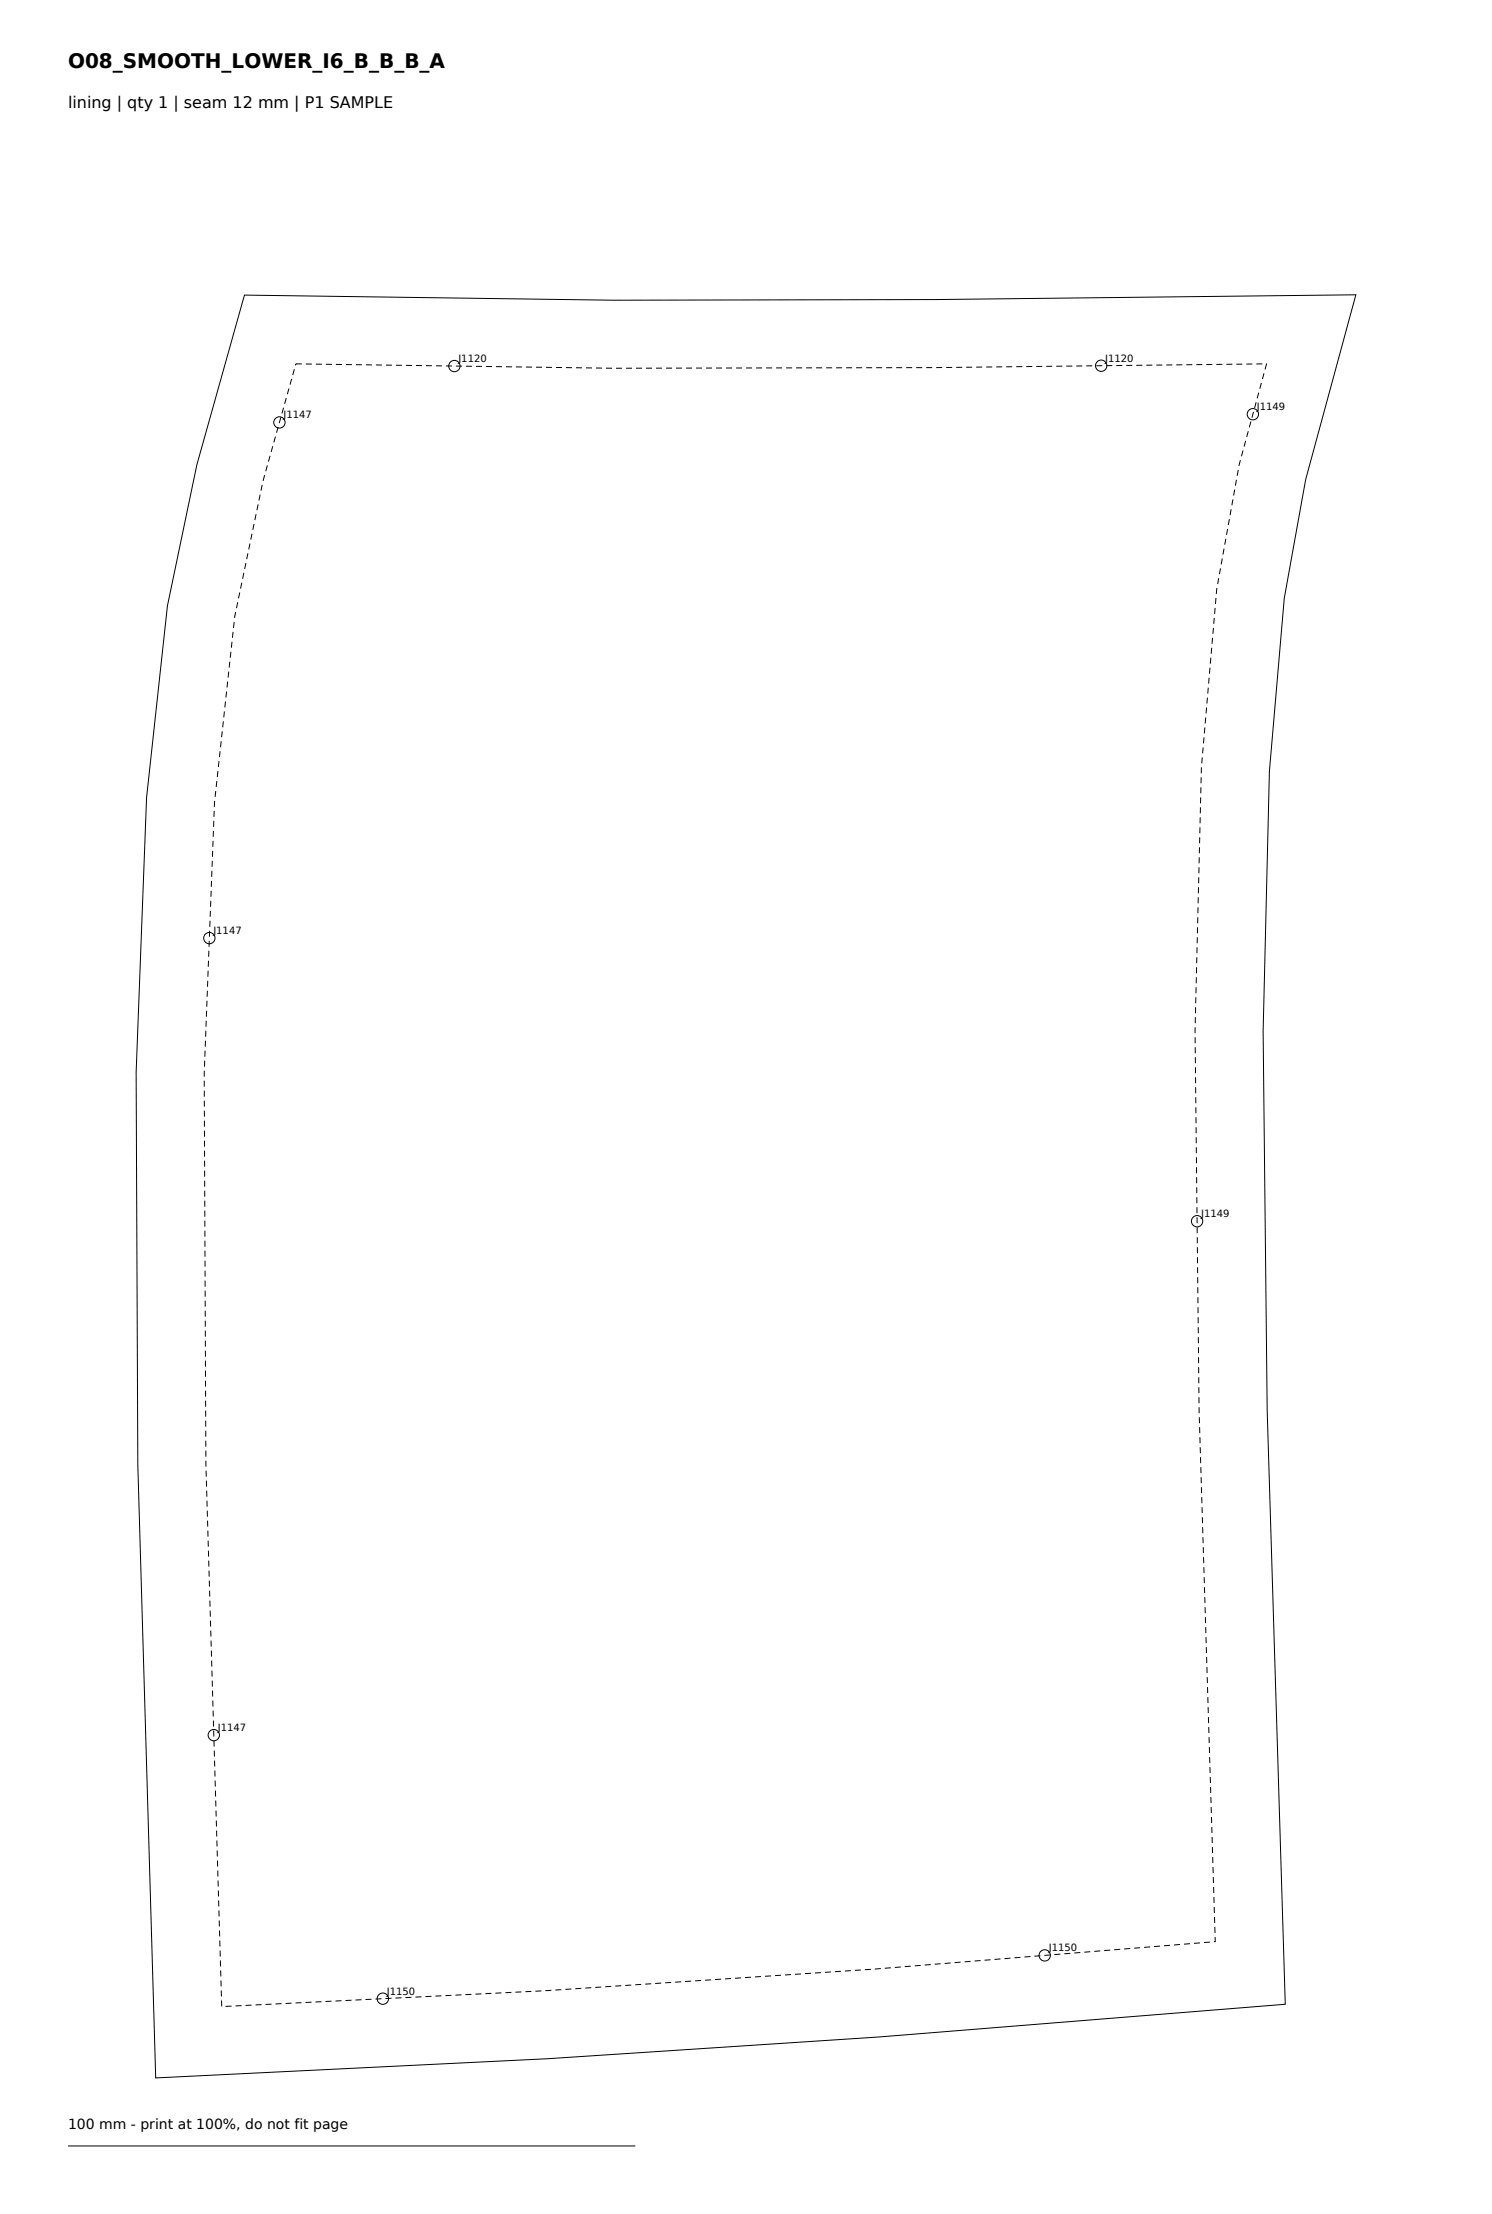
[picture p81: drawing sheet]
<svg xmlns="http://www.w3.org/2000/svg" width="263mm" height="391mm" viewBox="0 0 263 391" stroke-linecap="round" stroke-linejoin="round" font-family="sans-serif">
<defs><g id="words">
<text font-size="3.5" x="12" y="12">O08_SMOOTH_LOWER_I6_B_B_B_A</text>
<text font-size="2.8" x="12" y="19">lining | qty 1 | seam 12 mm | P1 SAMPLE</text>
<text font-size="2.5" x="12" y="375.5">100 mm - print at 100%, do not fit page</text>
<g font-size="1.8">
<text x="80.8" y="63.9">J1120</text>
<text x="194.8" y="63.8">J1120</text>
<text x="50" y="73.8">J1147</text>
<text x="221.6" y="72.4">J1149</text>
<text x="37.6" y="164.8">J1147</text>
<text x="211.7" y="214.7">J1149</text>
<text x="38.4" y="305.4">J1147</text>
<text x="184.9" y="344.2">J1150</text>
<text x="68.2" y="351.8">J1150</text>
</g>
</g></defs>
<g fill="none" stroke="#000" stroke-width=".18">
<path d="M43.1 52.1l65 .9 56.8-.2 74.1-.8-8.8 32.6-3.8 20.9-2.6 30.5-1.1 45.9 .7 66.8 3.2 104.8-71.6 5.8-58.4 3.8-69.2 3.4-3.1-108.1-.3-69.2 1.8-48.5 3.7-33.8 5.2-24.9zM12 378.5h100"/>
<circle cx="49.3" cy="74.5" r="1"/>
<circle cx="80.1" cy="64.6" r="1"/>
<circle cx="194.1" cy="64.5" r="1"/>
<circle cx="220.9" cy="73.1" r="1"/>
<circle cx="36.9" cy="165.5" r="1"/>
<circle cx="211" cy="215.4" r="1"/>
<circle cx="37.7" cy="306.1" r="1"/>
<circle cx="67.5" cy="352.5" r="1"/>
<circle cx="184.2" cy="344.9" r="1"/>
</g>
<path d="M52.2 64.2l55.8 .8 57-.2 58.3-.6-4.8 17.7-4 22-2.7 31.5-1.1 46.4 .7 67.2 2.8 93.5-60.1 4.8-58.2 3.9-56.8 2.7-2.8-95.7-.3-68.8 1.8-47.8 3.6-32.9 5-23.8z" fill="none" stroke="#000" stroke-width=".18" stroke-dasharray="1.1 .7" stroke-linecap="butt"/>
<use href="#words"/>
</svg>
